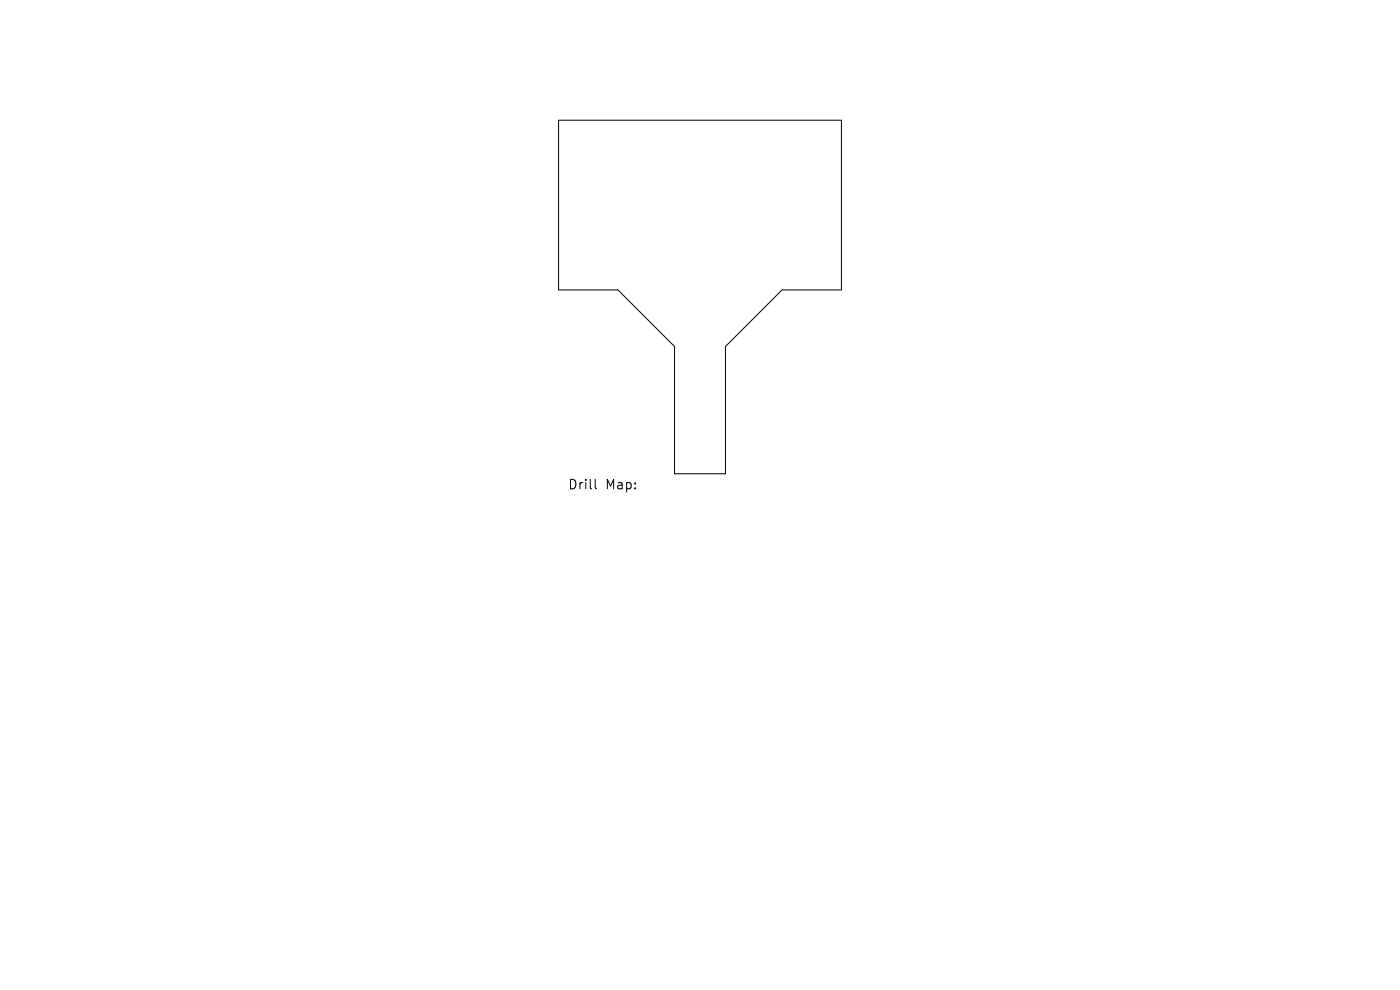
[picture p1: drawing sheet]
<svg xmlns="http://www.w3.org/2000/svg" width="297mm" height="210mm" viewBox="0 0 297 210" stroke-linecap="round" stroke-linejoin="round" font-family="sans-serif">
<defs><g id="words">
<g font-size="2.8">
<text x="120.4" y="104.1">Drill</text>
<text x="128.4" y="104.1">Map:</text>
</g>
</g></defs>
<path d="M118.5 25.5h60v36h-12.6l-12 12v27h-10.8v-27l-12-12h-12.6zM126.3 101.7v1.7l.3 .3" fill="none" stroke="#000" stroke-width=".21"/>
<use href="#words"/>
</svg>
